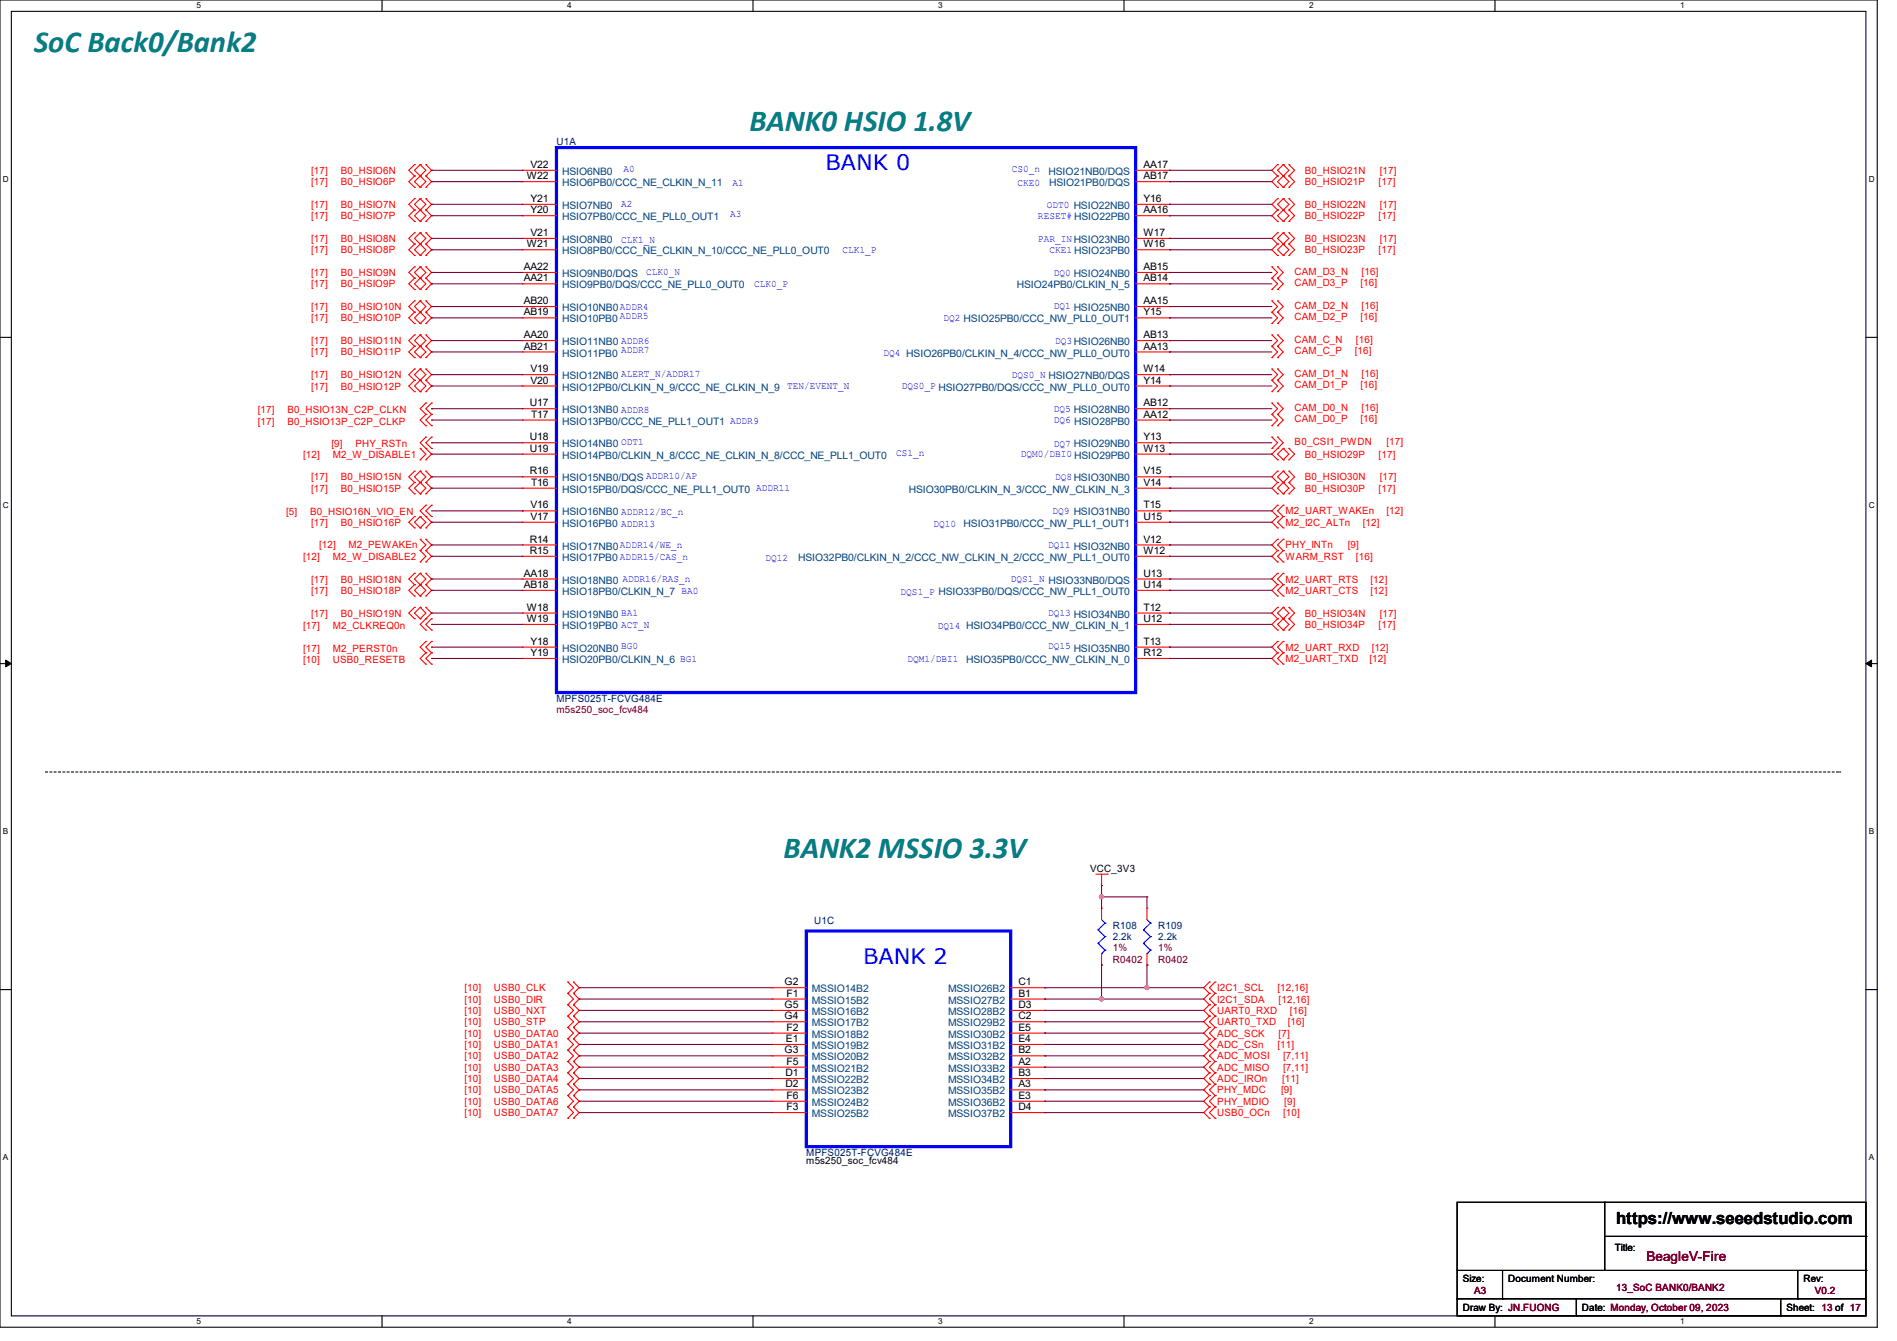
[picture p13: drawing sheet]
<svg xmlns="http://www.w3.org/2000/svg" width="297mm" height="210mm" viewBox="0 0 297 210" stroke-linecap="round" stroke-linejoin="round" font-family="sans-serif">
<defs><g id="words">
<g font-size="4.8" fill="#008080">
<text x="5.3" y="8.1">SoC Back0/Bank2</text>
<text x="117.3" y="20.6">BANK0 HSIO 1.8V</text>
<text x="122.7" y="134.4">BANK2 MSSIO 3.3V</text>
</g>
<g font-size="3.3" fill="#00f">
<text x="129.2" y="26.6">BANK 0</text>
<text x="135.1" y="150.9">BANK 2</text>
</g>
<text font-size="2.6" x="253" y="191.8">https://www.seeedstudio.com</text>
<text font-size="2.1" fill="#800000" x="257.8" y="197.5">BeagleV-Fire</text>
<g font-size="1.6" fill="#000080">
<text x="87.1" y="22.8">U1A</text>
<text x="87.1" y="109.9">MPFS025T-FCVG484E</text>
<text x="127.5" y="144.7">U1C</text>
<text x="174.2" y="145.5">R108</text>
<text x="174.2" y="147.2">2.2k</text>
<text x="181.4" y="145.5">R109</text>
<text x="181.4" y="147.2">2.2k</text>
<text x="126.2" y="181">MPFS025T-FCVG484E</text>
</g>
<g font-size="1.6" fill="#f00">
<text x="48.7" y="27.2">[17]</text>
<text x="48.7" y="29">[17]</text>
<text x="53.3" y="27.2">B0_HSIO6N</text>
<text x="53.3" y="29">B0_HSIO6P</text>
<text x="204.3" y="27.2">B0_HSIO21N</text>
<text x="204.3" y="29">B0_HSIO21P</text>
<text x="215.9" y="29">[17]</text>
<text x="216" y="27.2">[17]</text>
<text x="48.7" y="32.6">[17]</text>
<text x="48.7" y="34.3">[17]</text>
<text x="53.3" y="32.6">B0_HSIO7N</text>
<text x="53.3" y="34.3">B0_HSIO7P</text>
<text x="204.3" y="32.6">B0_HSIO22N</text>
<text x="204.3" y="34.3">B0_HSIO22P</text>
<text x="215.9" y="34.3">[17]</text>
<text x="216" y="32.6">[17]</text>
<text x="48.7" y="37.9">[17]</text>
<text x="48.7" y="39.7">[17]</text>
<text x="53.3" y="37.9">B0_HSIO8N</text>
<text x="53.3" y="39.7">B0_HSIO8P</text>
<text x="204.3" y="37.9">B0_HSIO23N</text>
<text x="204.3" y="39.7">B0_HSIO23P</text>
<text x="215.9" y="39.7">[17]</text>
<text x="216" y="37.9">[17]</text>
<text x="48.7" y="43.2">[17]</text>
<text x="48.7" y="45">[17]</text>
<text x="53.3" y="43.2">B0_HSIO9N</text>
<text x="53.3" y="45">B0_HSIO9P</text>
<text x="202.7" y="43.1">CAM_D3_N</text>
<text x="202.7" y="44.8">CAM_D3_P</text>
<text x="213" y="44.8">[16]</text>
<text x="213.2" y="43.1">[16]</text>
<text x="48.7" y="48.6">[17]</text>
<text x="48.7" y="50.3">[17]</text>
<text x="48.7" y="53.9">[17]</text>
<text x="53.3" y="48.6">B0_HSIO10N</text>
<text x="53.3" y="50.3">B0_HSIO10P</text>
<text x="53.3" y="53.9">B0_HSIO11N</text>
<text x="202.7" y="53.7">CAM_C_N</text>
<text x="202.7" y="48.4">CAM_D2_N</text>
<text x="202.7" y="50.2">CAM_D2_P</text>
<text x="212.3" y="53.7">[16]</text>
<text x="213" y="50.2">[16]</text>
<text x="213.2" y="48.4">[16]</text>
<text x="48.7" y="59.2">[17]</text>
<text x="48.7" y="55.7">[17]</text>
<text x="53.3" y="59.2">B0_HSIO12N</text>
<text x="53.3" y="55.7">B0_HSIO11P</text>
<text x="202.7" y="55.5">CAM_C_P</text>
<text x="202.7" y="59.1">CAM_D1_N</text>
<text x="212.1" y="55.5">[16]</text>
<text x="213.2" y="59.1">[16]</text>
<text x="40.3" y="64.7">[17]</text>
<text x="45" y="64.7">B0_HSIO13N_C2P_CLKN</text>
<text x="48.7" y="61">[17]</text>
<text x="53.3" y="61">B0_HSIO12P</text>
<text x="202.7" y="64.4">CAM_D0_N</text>
<text x="202.7" y="60.8">CAM_D1_P</text>
<text x="213" y="60.8">[16]</text>
<text x="213.2" y="64.4">[16]</text>
<text x="40.3" y="66.5">[17]</text>
<text x="45" y="66.5">B0_HSIO13P_C2P_CLKP</text>
<text x="47.5" y="71.7">[12]</text>
<text x="51.9" y="70.1">[9]</text>
<text x="52.1" y="71.7">M2_W_DISABLE1</text>
<text x="55.7" y="70.1">PHY_RSTn</text>
<text x="202.7" y="66.2">CAM_D0_P</text>
<text x="202.7" y="69.7">B0_CSI1_PWDN</text>
<text x="204.3" y="71.7">B0_HSIO29P</text>
<text x="213" y="66.2">[16]</text>
<text x="215.9" y="71.7">[17]</text>
<text x="217.1" y="69.7">[17]</text>
<text x="48.7" y="77">[17]</text>
<text x="48.7" y="75.2">[17]</text>
<text x="53.3" y="77">B0_HSIO15P</text>
<text x="53.3" y="75.2">B0_HSIO15N</text>
<text x="204.3" y="77">B0_HSIO30P</text>
<text x="204.3" y="75.2">B0_HSIO30N</text>
<text x="215.9" y="77">[17]</text>
<text x="216" y="75.2">[17]</text>
<text x="44.8" y="80.7">[5]</text>
<text x="48.6" y="80.7">B0_HSIO16N_VIO_EN</text>
<text x="48.7" y="82.3">[17]</text>
<text x="53.3" y="82.3">B0_HSIO16P</text>
<text x="201.3" y="80.6">M2_UART_WAKEn</text>
<text x="201.3" y="82.3">M2_I2C_ALTn</text>
<text x="213.4" y="82.3">[12]</text>
<text x="217.1" y="80.6">[12]</text>
<text x="47.5" y="87.7">[12]</text>
<text x="50" y="85.9">[12]</text>
<text x="52.1" y="87.7">M2_W_DISABLE2</text>
<text x="54.6" y="85.9">M2_PEWAKEn</text>
<text x="201.3" y="85.9">PHY_INTn</text>
<text x="201.3" y="87.7">WARM_RST</text>
<text x="211" y="85.9">[9]</text>
<text x="212.3" y="87.7">[16]</text>
<text x="48.7" y="91.2">[17]</text>
<text x="48.7" y="93">[17]</text>
<text x="53.3" y="91.2">B0_HSIO18N</text>
<text x="53.3" y="93">B0_HSIO18P</text>
<text x="201.3" y="91.2">M2_UART_RTS</text>
<text x="201.3" y="93">M2_UART_CTS</text>
<text x="214.6" y="91.2">[12]</text>
<text x="214.6" y="93">[12]</text>
<text x="47.5" y="98.5">[17]</text>
<text x="48.7" y="96.6">[17]</text>
<text x="52.1" y="98.5">M2_CLKREQ0n</text>
<text x="53.3" y="96.6">B0_HSIO19N</text>
<text x="201.3" y="101.9">M2_UART_RXD</text>
<text x="204.3" y="98.3">B0_HSIO34P</text>
<text x="204.3" y="96.6">B0_HSIO34N</text>
<text x="214.8" y="101.9">[12]</text>
<text x="215.9" y="98.3">[17]</text>
<text x="216" y="96.6">[17]</text>
<text x="47.5" y="103.8">[10]</text>
<text x="47.5" y="102.1">[17]</text>
<text x="52.1" y="103.8">USB0_RESETB</text>
<text x="52.1" y="102.1">M2_PERST0n</text>
<text x="201.3" y="103.7">M2_UART_TXD</text>
<text x="214.4" y="103.7">[12]</text>
<text x="72.7" y="155.2">[10]</text>
<text x="77.3" y="155.2">USB0_CLK</text>
<text x="190.6" y="155.2">I2C1_SCL</text>
<text x="200" y="155.2">[12,16]</text>
<text x="72.7" y="158.8">[10]</text>
<text x="72.7" y="157">[10]</text>
<text x="72.7" y="160.6">[10]</text>
<text x="77.3" y="158.8">USB0_NXT</text>
<text x="77.3" y="157">USB0_DIR</text>
<text x="77.3" y="160.6">USB0_STP</text>
<text x="190.6" y="158.8">UART0_RXD</text>
<text x="190.6" y="160.6">UART0_TXD</text>
<text x="190.6" y="157">I2C1_SDA</text>
<text x="200.2" y="157">[12,16]</text>
<text x="201.6" y="160.6">[16]</text>
<text x="202" y="158.8">[16]</text>
<text x="72.7" y="162.3">[10]</text>
<text x="72.7" y="164.1">[10]</text>
<text x="72.7" y="165.9">[10]</text>
<text x="72.7" y="167.7">[10]</text>
<text x="77.3" y="162.3">USB0_DATA0</text>
<text x="77.3" y="164.1">USB0_DATA1</text>
<text x="77.3" y="165.9">USB0_DATA2</text>
<text x="77.3" y="167.7">USB0_DATA3</text>
<text x="190.6" y="162.3">ADC_SCK</text>
<text x="190.6" y="164.1">ADC_CSn</text>
<text x="190.6" y="165.9">ADC_MOSI</text>
<text x="190.6" y="167.7">ADC_MISO</text>
<text x="200" y="164.1">[11]</text>
<text x="200.2" y="162.3">[7]</text>
<text x="200.9" y="165.9">[7,11]</text>
<text x="200.9" y="167.7">[7,11]</text>
<text x="72.7" y="169.5">[10]</text>
<text x="72.7" y="171.2">[10]</text>
<text x="72.7" y="173">[10]</text>
<text x="77.3" y="169.5">USB0_DATA4</text>
<text x="77.3" y="171.2">USB0_DATA5</text>
<text x="77.3" y="173">USB0_DATA6</text>
<text x="190.6" y="171.2">PHY_MDC</text>
<text x="190.6" y="173">PHY_MDIO</text>
<text x="190.6" y="169.5">ADC_IROn</text>
<text x="200.6" y="171.2">[9]</text>
<text x="200.7" y="169.5">[11]</text>
<text x="201.1" y="173">[9]</text>
<text x="72.7" y="174.8">[10]</text>
<text x="77.3" y="174.8">USB0_DATA7</text>
<text x="190.6" y="174.8">USB0_OCn</text>
<text x="200.9" y="174.8">[10]</text>
</g>
<g font-size="1.6">
<text x="82.5" y="28.1">W22</text>
<text x="83.1" y="26.3">V22</text>
<text x="179" y="26.3">AA17</text>
<text x="179" y="28.1">AB17</text>
<text x="83.1" y="31.6">Y21</text>
<text x="83.1" y="33.4">Y20</text>
<text x="179" y="31.6">Y16</text>
<text x="179" y="33.4">AA16</text>
<text x="82.5" y="38.7">W21</text>
<text x="83.1" y="37">V21</text>
<text x="179" y="37">W17</text>
<text x="179" y="38.7">W16</text>
<text x="82" y="42.3">AA22</text>
<text x="82" y="44.1">AA21</text>
<text x="82" y="47.6">AB20</text>
<text x="179" y="42.3">AB15</text>
<text x="179" y="44.1">AB14</text>
<text x="179" y="47.6">AA15</text>
<text x="82" y="49.4">AB19</text>
<text x="82" y="53">AA20</text>
<text x="179" y="49.4">Y15</text>
<text x="179" y="53">AB13</text>
<text x="82" y="54.7">AB21</text>
<text x="83.1" y="58.3">V19</text>
<text x="179" y="54.7">AA13</text>
<text x="179" y="58.3">W14</text>
<text x="83" y="63.6">U17</text>
<text x="83.1" y="60.1">V20</text>
<text x="83.1" y="65.4">T17</text>
<text x="179" y="60.1">Y14</text>
<text x="179" y="63.6">AB12</text>
<text x="179" y="65.4">AA12</text>
<text x="83" y="69">U18</text>
<text x="83" y="70.7">U19</text>
<text x="179" y="69">Y13</text>
<text x="179" y="70.7">W13</text>
<text x="83" y="74.3">R16</text>
<text x="83.1" y="76.1">T16</text>
<text x="179" y="74.3">V15</text>
<text x="179" y="76.1">V14</text>
<text x="83.1" y="79.6">V16</text>
<text x="83.1" y="81.4">V17</text>
<text x="179" y="79.6">T15</text>
<text x="179" y="81.4">U15</text>
<text x="83" y="85">R14</text>
<text x="83" y="86.7">R15</text>
<text x="179" y="85">V12</text>
<text x="179" y="86.7">W12</text>
<text x="82" y="90.3">AA18</text>
<text x="82" y="92.1">AB18</text>
<text x="82.5" y="95.6">W18</text>
<text x="179" y="90.3">U13</text>
<text x="179" y="92.1">U14</text>
<text x="179" y="95.6">T12</text>
<text x="82.5" y="97.4">W19</text>
<text x="83.1" y="101">Y18</text>
<text x="179" y="97.4">U12</text>
<text x="179" y="101">T13</text>
<text x="83.1" y="102.7">Y19</text>
<text x="179" y="102.7">R12</text>
<text x="170.7" y="136.6">VCC_3V3</text>
<text x="122.8" y="154.3">G2</text>
<text x="159.5" y="154.3">C1</text>
<text x="122.8" y="157.9">G5</text>
<text x="122.8" y="159.6">G4</text>
<text x="123.1" y="156.1">F1</text>
<text x="123.1" y="161.4">F2</text>
<text x="159.5" y="156.1">B1</text>
<text x="159.5" y="157.9">D3</text>
<text x="159.5" y="159.6">C2</text>
<text x="159.5" y="161.4">E5</text>
<text x="122.8" y="165">G3</text>
<text x="123.1" y="163.2">E1</text>
<text x="123.1" y="166.8">F5</text>
<text x="159.5" y="163.2">E4</text>
<text x="159.5" y="165">B2</text>
<text x="159.5" y="166.8">A2</text>
<text x="123" y="168.5">D1</text>
<text x="123" y="170.3">D2</text>
<text x="123.1" y="172.1">F6</text>
<text x="123.1" y="173.9">F3</text>
<text x="159.5" y="168.5">B3</text>
<text x="159.5" y="170.3">A3</text>
<text x="159.5" y="172.1">E3</text>
<text x="159.5" y="173.9">D4</text>
<text x="126.2" y="182.2">m5s250_soc_fcv484</text>
<text x="252.8" y="196">Title:</text>
<text x="229" y="200.7">Size:</text>
<text x="236.1" y="200.7">Document Number:</text>
<text x="282.4" y="200.7">Rev:</text>
<text x="229" y="205.4">Draw By: JN.FUONG</text>
<text x="247.7" y="205.4">Date: Monday, October 09, 2023</text>
<text x="279.7" y="205.4">Sheet: 13 of 17</text>
</g>
<g font-size="1.6" fill="#004080">
<text x="88" y="27.4">HSIO6NB0</text>
<text x="88" y="29.2">HSIO6PB0/CCC_NE_CLKIN_N_11</text>
<text x="164.2" y="27.4">HSIO21NB0/DQS</text>
<text x="164.3" y="29.2">HSIO21PB0/DQS</text>
<text x="88" y="32.7">HSIO7NB0</text>
<text x="88" y="34.5">HSIO7PB0/CCC_NE_PLL0_OUT1</text>
<text x="88" y="38.1">HSIO8NB0</text>
<text x="88" y="39.8">HSIO8PB0/CCC_NE_CLKIN_N_10/CCC_NE_PLL0_OUT0</text>
<text x="88" y="43.4">HSIO9NB0/DQS</text>
<text x="88" y="45.2">HSIO9PB0/DQS/CCC_NE_PLL0_OUT0</text>
<text x="159.2" y="45.2">HSIO24PB0/CLKIN_N_5</text>
<text x="88" y="48.7">HSIO10NB0ADDR4</text>
<text x="88" y="50.5">HSIO10PB0</text>
<text x="88" y="54.1">HSIO11NB0 ADDR6</text>
<text x="88" y="55.8">HSIO11PB0</text>
<text x="88" y="59.4">HSIO12NB0 ALERT_N/ADDR17</text>
<text x="88" y="61.2">HSIO12PB0/CLKIN_N_9/CCC_NE_CLKIN_N_9</text>
<text x="88" y="64.7">HSIO13NB0 ADDR8</text>
<text x="88" y="66.5">HSIO13PB0/CCC_NE_PLL1_OUT1 ADDR9</text>
<text x="88" y="70.1">HSIO14NB0 ODT1</text>
<text x="88" y="71.8">HSIO14PB0/CLKIN_N_8/CCC_NE_CLKIN_N_8/CCC_NE_PLL1_OUT0</text>
<text x="88" y="75.4">HSIO15NB0/DQS ADDR10/AP</text>
<text x="88" y="77.2">HSIO15PB0/DQS/CCC_NE_PLL1_OUT0 ADDR11</text>
<text x="142.3" y="77.2">HSIO30PB0/CLKIN_N_3/CCC_NW_CLKIN_N_3</text>
<text x="88" y="80.7">HSIO16NB0 ADDR12/BC_n</text>
<text x="88" y="82.5">HSIO16PB0 ADDR13</text>
<text x="150.9" y="82.5">HSIO31PB0/CCC_NW_PLL1_OUT1</text>
<text x="88" y="86.1">HSIO17NB0ADDR14/WE_n</text>
<text x="88" y="87.8">HSIO17PB0 ADDR15/CAS_n</text>
<text x="125" y="87.8">HSIO32PB0/CLKIN_N_2/CCC_NW_CLKIN_N_2/CCC_NW_PLL1_OUT0</text>
<text x="88" y="91.4">HSIO18NB0 ADDR16/RAS_n</text>
<text x="88" y="93.2">HSIO18PB0/CLKIN_N_7 BA0</text>
<text x="88" y="96.7">HSIO19NB0 BA1</text>
<text x="88" y="98.5">HSIO19PB0 ACT_N</text>
<text x="88" y="102.1">HSIO20NB0 BG0</text>
<text x="88" y="103.8">HSIO20PB0/CLKIN_N_6 BG1</text>
<text x="151.3" y="103.8">HSIO35PB0/CCC_NW_CLKIN_N_0</text>
<text x="127.1" y="155.4">MSSIO14B2</text>
<text x="148.5" y="155.4">MSSIO26B2</text>
<text x="127.1" y="157.2">MSSIO15B2</text>
<text x="127.1" y="159">MSSIO16B2</text>
<text x="127.1" y="160.7">MSSIO17B2</text>
<text x="148.5" y="157.2">MSSIO27B2</text>
<text x="148.5" y="159">MSSIO28B2</text>
<text x="148.5" y="160.7">MSSIO29B2</text>
<text x="127.1" y="162.5">MSSIO18B2</text>
<text x="127.1" y="164.3">MSSIO19B2</text>
<text x="127.1" y="166.1">MSSIO20B2</text>
<text x="127.1" y="167.9">MSSIO21B2</text>
<text x="148.5" y="162.5">MSSIO30B2</text>
<text x="148.5" y="164.3">MSSIO31B2</text>
<text x="148.5" y="166.1">MSSIO32B2</text>
<text x="148.5" y="167.9">MSSIO33B2</text>
<text x="127.1" y="169.6">MSSIO22B2</text>
<text x="127.1" y="171.4">MSSIO23B2</text>
<text x="127.1" y="173.2">MSSIO24B2</text>
<text x="148.5" y="169.6">MSSIO34B2</text>
<text x="148.5" y="171.4">MSSIO35B2</text>
<text x="148.5" y="173.2">MSSIO36B2</text>
<text x="127.1" y="175">MSSIO25B2</text>
<text x="148.5" y="175">MSSIO37B2</text>
</g>
<g font-size="1.6" fill="#00f">
<text x="97.6" y="27">A0</text>
<text x="114.7" y="29.1">A1</text>
<text x="158.4" y="27">CS0_n</text>
<text x="159.3" y="29.1">CKE0</text>
<text x="97.2" y="32.3">A2</text>
<text x="114.3" y="34">A3</text>
<text x="162.5" y="34.3">RESET# HSIO22PB0</text>
<text x="163.9" y="32.5">ODT0 HSIO22NB0</text>
<text x="97.2" y="38">CLK1_N</text>
<text x="131.9" y="39.6">CLK1_P</text>
<text x="162.5" y="37.8">PAR_INHSIO23NB0</text>
<text x="164.3" y="39.6">CKE1 HSIO23PB0</text>
<text x="101.2" y="43">CLK0_N</text>
<text x="118.1" y="45">CLK0_P</text>
<text x="165" y="43.2">DQ0 HSIO24NB0</text>
<text x="97.1" y="50">ADDR5</text>
<text x="147.7" y="50.3">DQ2 HSIO25PB0/CCC_NW_PLL0_OUT1</text>
<text x="165" y="48.3">DQ1 HSIO25NB0</text>
<text x="165.2" y="53.8">DQ3HSIO26NB0</text>
<text x="97.2" y="55.3">ADDR7</text>
<text x="138.3" y="55.8">DQ4 HSIO26PB0/CLKIN_N_4/CCC_NW_PLL0_OUT0</text>
<text x="158.4" y="59.2">DQS0_N HSIO27NB0/DQS</text>
<text x="123.2" y="61">TEN/EVENT_N</text>
<text x="141.2" y="61">DQS0_P HSIO27PB0/DQS/CCC_NW_PLL0_OUT0</text>
<text x="165" y="64.5">DQ5 HSIO28NB0</text>
<text x="140.3" y="71.5">CS1_n</text>
<text x="159.9" y="71.6">DQM0/DBI0 HSIO29PB0</text>
<text x="165" y="66.3">DQ6 HSIO28PB0</text>
<text x="165" y="70">DQ7 HSIO29NB0</text>
<text x="165.2" y="75.2">DQ8HSIO30NB0</text>
<text x="146.1" y="82.5">DQ10</text>
<text x="164.8" y="80.5">DQ9 HSIO31NB0</text>
<text x="119.8" y="87.8">DQ12</text>
<text x="164.1" y="85.9">DQ11 HSIO32NB0</text>
<text x="141" y="93.1">DQS1_P HSIO33PB0/DQS/CCC_NW_PLL1_OUT0</text>
<text x="158.2" y="91.2">DQS1_N HSIO33NB0/DQS</text>
<text x="146.9" y="98.5">DQ14 HSIO34PB0/CCC_NW_CLKIN_N_1</text>
<text x="164.1" y="96.5">DQ13 HSIO34NB0</text>
<text x="164.1" y="101.7">DQ15 HSIO35NB0</text>
<text x="142.1" y="103.6">DQM1/DBI1</text>
</g>
<g font-size="1.6" fill="#800000">
<text x="87.1" y="111.7">m5s250_soc_fcv484</text>
<text x="174.2" y="149">1%</text>
<text x="181.4" y="149">1%</text>
<text x="174.2" y="150.8">R0402</text>
<text x="181.4" y="150.8">R0402</text>
<text x="230.8" y="202.7">A3</text>
<text x="253" y="202.2">13_SoC BANK0/BANK2</text>
<text x="284.1" y="202.7">V0.2</text>
</g>
<g font-size="1.3">
<text x="30.8" y="1.3">5</text>
<text x="88.8" y="1.3">4</text>
<text x="146.9" y="1.3">3</text>
<text x="205" y="1.3">2</text>
<text x="263.1" y="1.3">1</text>
<text x=".5" y="28.4">D</text>
<text x="292.6" y="28.4">D</text>
<text x=".5" y="79.5">C</text>
<text x="292.6" y="79.5">C</text>
<text x=".5" y="130.6">B</text>
<text x="292.6" y="130.6">B</text>
<text x=".5" y="181.7">A</text>
<text x="292.6" y="181.7">A</text>
<text x="30.8" y="207.4">5</text>
<text x="88.8" y="207.4">4</text>
<text x="146.9" y="207.4">3</text>
<text x="205" y="207.4">2</text>
<text x="263.1" y="207.4">1</text>
</g>
</g></defs>
<path d="M0 0h293.9v207.9h-293.9zM1.8 1.8h290.3v204.3h-290.3z" fill="none" stroke="#000" stroke-width=".17"/>
<g fill="#fff">
<path d="M30.8 .2h.7v1.4h-.7z"/>
<path d="M30.8 206.2h.7v1.4h-.7z"/>
</g>
<path d="M59.8 0v1.8M59.8 206.1v1.8" fill="none" stroke="#000" stroke-width=".17"/>
<g fill="#fff">
<path d="M88.8 .2h.7v1.4h-.7z"/>
<path d="M88.8 206.2h.7v1.4h-.7z"/>
</g>
<path d="M117.9 0v1.8M117.9 206.1v1.8" fill="none" stroke="#000" stroke-width=".17"/>
<g fill="#fff">
<path d="M146.9 .2h.7v1.4h-.7z"/>
<path d="M146.9 206.2h.7v1.4h-.7z"/>
</g>
<path d="M176 0v1.8M176 206.1v1.8" fill="none" stroke="#000" stroke-width=".17"/>
<g fill="#fff">
<path d="M205 .2h.7v1.4h-.7z"/>
<path d="M205 206.2h.7v1.4h-.7z"/>
</g>
<path d="M234.1 0v1.8M234.1 206.1v1.8" fill="none" stroke="#000" stroke-width=".17"/>
<g fill="#fff">
<path d="M263.1 .2h.6v1.4h-.6z"/>
<path d="M263.1 206.2h.6v1.4h-.6z"/>
<path d="M.5 27.3h.9v1.4h-.9z"/>
<path d="M292.6 27.3h.9v1.4h-.9z"/>
<path d="M.5 78.4h.9v1.4h-.9z"/>
<path d="M292.6 78.4h.9v1.4h-.9z"/>
</g>
<path d="M0 52.8h1.8M292.1 52.8h1.8" fill="none" stroke="#000" stroke-width=".17"/>
<g fill="#fff">
<path d="M.5 129.5h.8v1.4h-.8z"/>
<path d="M292.6 129.5h.8v1.4h-.8z"/>
</g>
<path d="M0 103.9h1.8M292.1 103.9h1.8" fill="none" stroke="#000" stroke-width=".17"/>
<path d="M.9 103.4l.9 .5-.9 .5zM292.1 103.9l.9-.5v1z" fill="#000" stroke="#000" stroke-width=".16"/>
<g fill="#fff">
<path d="M.5 180.5h.8v1.4h-.8z"/>
<path d="M292.6 180.5h.8v1.4h-.8z"/>
</g>
<g fill="none" stroke="#000" stroke-width=".17">
<path d="M0 155h1.8M292.1 155h1.8M228.1 188.3h64v17.8h-64zM228.1 199h64M235.2 199v4.4M251.2 188.3h.1M251.2 188.3v10.7M251.2 193.6h40.9M281.5 199v4.4M292.1 199h.1M292.1 193.6h.1M228.1 203.4h.1"/>
<path d="M228.1 203.4h64M235.2 203.4h.1M246.8 206.1h.1M246.8 203.4v2.7M278.8 206.1h.1M278.8 203.4v2.7M281.5 203.4h.1"/>
</g>
<path d="M7.1 120.9h280.9M288 120.9h.1" fill="none" stroke="#000" stroke-width=".17" stroke-dasharray=".3"/>
<g fill="none" stroke="#f00" stroke-width=".17">
<path d="M64.9 25.8h.1M64.9 27.6h.1M64.9 29.3h.1M64.9 36.4h.1M64.9 38.2h.1M64.9 31.1h.1M64.9 32.9h.1M64.9 34.7h.1M64.9 25.8l-.9 .9 .9 .9M64.9 27.6l-.9 .8 .9 .9M64.9 31.1l-.9 .9 .9 .9M64.9 36.4l-.9 .9 .9 .9"/>
<path d="M64.9 38.2l-.9 .9 .9 .9M64.9 32.9l-.9 .9 .9 .9M65.8 27.6h.1M65.8 25.8h.1M65.8 29.3h.1M65.8 38.2h.1M65.8 36.4h.1M65.8 32.9h.1M65.8 31.1h.1M65.8 34.7h.1M65.8 25.8l-.9 .9 1.8 1.7-.9 .9M65.8 25.8l.9 .9-1.8 1.7 .9 .9"/>
<path d="M65.8 36.4l-.9 .9 1.8 1.8-.9 .9M65.8 36.4l.9 .9-1.8 1.8 .9 .9M65.8 31.1l-.9 .9 1.8 1.8-.9 .9M65.8 31.1l.9 .9-1.8 1.8 .9 .9M66.7 25.8h.1M66.7 27.6h.1M66.7 29.3h.1M66.7 36.4h.1M66.7 38.2h.1M66.7 31.1h.1M66.7 32.9h.1M66.7 34.7h.1"/>
<path d="M66.7 25.8l.9 .9-.9 .9M66.7 31.1l.9 .9-.9 .9M66.7 27.6l.9 .8-.9 .9M66.7 32.9l.9 .9-.9 .9M66.7 36.4l.9 .9-.9 .9M66.7 38.2l.9 .9-.9 .9M81.8 26.7h.1M81.8 28.4h.1M81.8 32h.1M81.8 33.8h.1M81.8 37.3h.1M81.8 39.1h.1"/>
<path d="M81.8 26.7h5.3M81.8 28.4h5.3M81.8 32h5.3M81.8 33.8h5.3M81.8 37.3h5.3M81.8 39.1h5.3M177.8 26.7h5.3M177.8 28.4h5.3M177.8 32h5.3M177.8 33.8h5.3M177.8 37.3h5.3M177.8 39.1h5.3"/>
<path d="M183.1 26.7h.1M183.1 28.4h.1M183.1 32h.1M183.1 33.8h.1M183.1 37.3h.1M183.1 39.1h.1M200 25.8h.1M200 27.6h.1M200 29.3h.1M200 31.1h.1M200 32.9h.1M200 34.7h.1"/>
<path d="M200 36.4h.1M200 38.2h.1M200 25.8l-.9 .9 .9 .9M200 27.6l-.9 .8 .9 .9M200 31.1l-.9 .9 .9 .9M200 32.9l-.9 .9 .9 .9M200 36.4l-.9 .9 .9 .9M200 38.2l-.9 .9 .9 .9M200.9 27.6h.1M200.9 25.8h.1M200.9 29.3h.1M200.9 32.9h.1"/>
<path d="M200.9 31.1h.1M200.9 34.7h.1M200.9 38.2h.1M200.9 36.4h.1M200.9 25.8l-.9 .9 1.8 1.7-.9 .9M200.9 25.8l.9 .9-1.8 1.7 .9 .9M200.9 31.1l-.9 .9 1.8 1.8-.9 .9M200.9 31.1l.9 .9-1.8 1.8 .9 .9M200.9 36.4l-.9 .9 1.8 1.8-.9 .9M200.9 36.4l.9 .9-1.8 1.8 .9 .9M201.8 25.8h.1M201.8 27.6h.1"/>
<path d="M201.8 29.3h.1M201.8 31.1h.1M201.8 32.9h.1M201.8 34.7h.1M201.8 36.4h.1M201.8 38.2h.1M201.8 25.8l.9 .9-.9 .9M201.8 31.1l.9 .9-.9 .9M201.8 27.6l.9 .8-.9 .9M201.8 36.4l.9 .9-.9 .9M201.8 32.9l.9 .9-.9 .9M201.8 38.2l.9 .9-.9 .9"/>
<path d="M64.9 57.8h.1M64.9 59.6h.1M64.9 40h.1M64.9 41.8h.1M64.9 43.6h.1M64.9 45.3h.1M64.9 47.1h.1M64.9 48.9h.1M64.9 50.7h.1M64.9 52.5h.1M64.9 54.2h.1M64.9 56h.1"/>
<path d="M64.9 57.8l-.9 .9 .9 .9M64.9 59.6l-.9 .9 .9 .8M64.9 41.8l-.9 .9 .9 .9M64.9 43.6l-.9 .8 .9 .9M64.9 47.1l-.9 .9 .9 .9M64.9 48.9l-.9 .9 .9 .9M64.9 52.5l-.9 .8 .9 .9M64.9 54.2l-.9 .9 .9 .9M65.8 59.6h.1M65.8 57.8h.1M65.8 40h.1M65.8 43.6h.1"/>
<path d="M65.8 41.8h.1M65.8 45.3h.1M65.8 48.9h.1M65.8 47.1h.1M65.8 50.7h.1M65.8 54.2h.1M65.8 52.5h.1M65.8 56h.1M65.8 57.8l-.9 .9 1.8 1.8-.9 .8M65.8 57.8l.9 .9-1.8 1.8 .9 .8M65.8 41.8l-.9 .9 1.8 1.7-.9 .9M65.8 41.8l.9 .9-1.8 1.7 .9 .9"/>
<path d="M65.8 47.1l-.9 .9 1.8 1.8-.9 .9M65.8 47.1l.9 .9-1.8 1.8 .9 .9M65.8 52.5l-.9 .8 1.8 1.8-.9 .9M65.8 52.5l.9 .8-1.8 1.8 .9 .9M66.7 57.8h.1M66.7 59.6h.1M66.7 40h.1M66.7 41.8h.1M66.7 43.6h.1M66.7 45.3h.1M66.7 47.1h.1M66.7 48.9h.1"/>
<path d="M66.7 50.7h.1M66.7 52.5h.1M66.7 54.2h.1M66.7 56h.1M66.7 54.2l.9 .9-.9 .9M66.7 57.8l.9 .9-.9 .9M66.7 59.6l.9 .9-.9 .8M66.7 41.8l.9 .9-.9 .9M66.7 43.6l.9 .8-.9 .9M66.7 47.1l.9 .9-.9 .9M66.7 52.5l.9 .8-.9 .9M66.7 48.9l.9 .9-.9 .9"/>
<path d="M81.8 42.7h.1M81.8 44.4h.1M81.8 48h.1M81.8 49.8h.1M81.8 53.3h.1M81.8 55.1h.1M81.8 58.7h.1M81.8 42.7h5.3M81.8 44.4h5.3M81.8 48h5.3M81.8 49.8h5.3M81.8 53.3h5.3"/>
<path d="M81.8 55.1h5.3M81.8 58.7h5.3M177.8 42.7h5.3M177.8 44.4h5.3M177.8 48h5.3M177.8 49.8h5.3M177.8 53.3h5.3M177.8 55.1h5.3M177.8 58.7h5.3M183.1 42.7h.1M183.1 44.4h.1M183.1 48h.1"/>
<path d="M183.1 49.8h.1M183.1 53.3h.1M183.1 55.1h.1M183.1 58.7h.1M199.1 54.2h.1M199.1 52.5h.1M199.1 56h.1M199.1 59.6h.1M199.1 57.8h.1M199.1 48.9h.1M199.1 47.1h.1M199.1 50.7h.1"/>
<path d="M199.1 43.6h.1M199.1 41.8h.1M199.1 45.3h.1M199.1 48.9l.9 .9-.9 .9M199.1 52.5l.9 .8-.9 .9M199.1 54.2l.9 .9-.9 .9M199.1 57.8l.9 .9-.9 .9M199.1 59.6l.9 .9-.9 .8M199.1 47.1l.9 .9-.9 .9M199.1 41.8l.9 .9-.9 .9M199.1 43.6l.9 .8-.9 .9M200 54.2h.1"/>
<path d="M200 52.5h.1M200 56h.1M200 59.6h.1M200 57.8h.1M200 48.9h.1M200 47.1h.1M200 50.7h.1M200 43.6h.1M200 41.8h.1M200 45.3h.1M200 40h.1M200 47.1l.9 .9-.9 .9"/>
<path d="M200 48.9l.9 .9-.9 .9M200 52.5l.9 .8-.9 .9M200 54.2l.9 .9-.9 .9M200 57.8l.9 .9-.9 .9M200 59.6l.9 .9-.9 .8M200 41.8l.9 .9-.9 .9M200 43.6l.9 .8-.9 .9M200.9 40h.1M201.8 40h.1M64.9 61.3h.1M64.9 75.6h.1M64.9 77.3h.1"/>
<path d="M64.9 73.8h.1M64.9 75.6l-.9 .9 .9 .8M64.9 73.8l-.9 .9 .9 .9M65.8 61.3h.1M65.8 77.3h.1M65.8 75.6h.1M65.8 73.8h.1M65.8 72h.1M65.8 70.2h.1M65.8 73.8l.9 .9-1.8 1.8 .9 .8M65.8 73.8l-.9 .9 1.8 1.8-.9 .8M65.8 70.2l.9 .9-.9 .9"/>
<path d="M66.7 61.3h.1M66.7 68.5h.1M66.7 70.2h.1M66.7 75.6h.1M66.7 77.3h.1M66.7 63.1h.1M66.7 64.9h.1M66.7 66.7h.1M66.7 73.8h.1M66.7 72h.1M66.7 79.1h.1M66.7 68.5l-.9 .8 1.8 1.8-.9 .9"/>
<path d="M66.7 75.6l.9 .9-.9 .8M66.7 63.1l-.9 .9 .9 .9M66.7 64.9l-.9 .9 .9 .9M66.7 73.8l.9 .9-.9 .9M66.7 79.1l-.9 .9 1.8 1.8-.9 .9M67.6 68.5h.1M67.6 70.2h.1M67.6 63.1h.1M67.6 64.9h.1M67.6 66.7h.1M67.6 79.1h.1M67.6 68.5l-.9 .8 .9 .9"/>
<path d="M67.6 63.1l-.9 .9 .9 .9M67.6 64.9l-.9 .9 .9 .9M67.6 79.1l-.9 .9 .9 .9M81.8 60.5h.1M81.8 64h.1M81.8 65.8h.1M81.8 69.3h.1M81.8 71.1h.1M81.8 74.7h.1M81.8 76.5h.1M81.8 60.5h5.3M81.8 64h5.3"/>
<path d="M81.8 65.8h5.3M81.8 69.3h5.3M81.8 71.1h5.3M81.8 74.7h5.3M81.8 76.5h5.3M177.8 60.5h5.3M177.8 64h5.3M177.8 65.8h5.3M177.8 69.3h5.3M177.8 71.1h5.3M177.8 74.7h5.3M177.8 76.5h5.3"/>
<path d="M183.1 60.5h.1M183.1 64h.1M183.1 65.8h.1M183.1 69.3h.1M183.1 71.1h.1M183.1 74.7h.1M183.1 76.5h.1M199.1 64.9h.1M199.1 63.1h.1M199.1 66.7h.1M199.1 61.3h.1M199.1 70.2h.1"/>
<path d="M199.1 68.5h.1M199.1 68.5l.9 .8-.9 .9M199.1 63.1l.9 .9-.9 .9M199.1 64.9l.9 .9-.9 .9M200 79.1h.1M200 75.6h.1M200 77.3h.1M200 73.8h.1M200 70.2h.1M200 72h.1M200 64.9h.1M200 63.1h.1"/>
<path d="M200 66.7h.1M200 61.3h.1M200 68.5h.1M200 63.1l.9 .9-.9 .9M200 79.1l-.9 .9 .9 .9M200 75.6l-.9 .9 .9 .8M200 73.8l-.9 .9 .9 .9M200 68.5l.9 .8-1.8 1.8 .9 .9M200 64.9l.9 .9-.9 .9M200.9 79.1h.1M200.9 77.3h.1M200.9 75.6h.1"/>
<path d="M200.9 73.8h.1M200.9 72h.1M200.9 70.2h.1M200.9 79.1l-.9 .9 .9 .9M200.9 73.8l.9 .9-1.8 1.8 .9 .8M200.9 73.8l-.9 .9 1.8 1.8-.9 .8M200.9 70.2l-.9 .9 .9 .9M200.9 70.2l.9 .9-.9 .9M201.8 75.6h.1M201.8 77.3h.1M201.8 73.8h.1M201.8 70.2h.1"/>
<path d="M201.8 72h.1M201.8 75.6l.9 .9-.9 .8M201.8 70.2l.9 .9-.9 .9M201.8 73.8l.9 .9-.9 .9M64.9 95.1h.1M64.9 96.9h.1M64.9 89.8h.1M64.9 91.6h.1M64.9 93.3h.1M64.9 80.9h.1M64.9 82.7h.1M64.9 80.9l-.9 .9 .9 .9"/>
<path d="M64.9 89.8l-.9 .9 .9 .9M64.9 95.1l-.9 .9 .9 .9M64.9 91.6l-.9 .9 .9 .8M65.8 86.2h.1M65.8 84.5h.1M65.8 88h.1M65.8 96.9h.1M65.8 95.1h.1M65.8 91.6h.1M65.8 89.8h.1M65.8 93.3h.1M65.8 82.7h.1"/>
<path d="M65.8 80.9h.1M65.8 84.5l.9 .8-.9 .9M65.8 86.2l.9 .9-.9 .9M65.8 95.1l-.9 .9 .9 .9M65.8 95.1l.9 .9-.9 .9M65.8 89.8l-.9 .9 1.8 1.8-.9 .8M65.8 89.8l.9 .9-1.8 1.8 .9 .8M65.8 80.9l-.9 .9 .9 .9M65.8 80.9l.9 .9-.9 .9M66.7 84.5h.1M66.7 86.2h.1M66.7 88h.1"/>
<path d="M66.7 95.1h.1M66.7 96.9h.1M66.7 98.7h.1M66.7 89.8h.1M66.7 91.6h.1M66.7 93.3h.1M66.7 80.9h.1M66.7 82.7h.1M66.7 84.5l.9 .8-.9 .9M66.7 86.2l.9 .9-.9 .9M66.7 91.6l.9 .9-.9 .8M66.7 95.1l.9 .9-1.8 1.8 .9 .9"/>
<path d="M66.7 89.8l.9 .9-.9 .9M67.6 96.9h.1M67.6 98.7h.1M67.6 80.9h.1M67.6 96.9l-.9 .9 .9 .9M81.8 80h.1M81.8 81.8h.1M81.8 85.3h.1M81.8 87.1h.1M81.8 90.7h.1M81.8 92.5h.1M81.8 96h.1"/>
<path d="M81.8 97.8h.1M81.8 80h5.3M81.8 81.8h5.3M81.8 85.3h5.3M81.8 87.1h5.3M81.8 90.7h5.3M81.8 92.5h5.3M81.8 96h5.3M81.8 97.8h5.3M177.8 80h5.3M177.8 81.8h5.3M177.8 85.3h5.3"/>
<path d="M177.8 87.1h5.3M177.8 90.7h5.3M177.8 92.5h5.3M177.8 96h5.3M177.8 97.8h5.3M183.1 80h.1M183.1 81.8h.1M183.1 85.3h.1M183.1 87.1h.1M183.1 90.7h.1M183.1 92.5h.1M183.1 96h.1"/>
<path d="M183.1 97.8h.1M200 80.9h.1M200 82.7h.1M200 84.5h.1M200 86.2h.1M200 88h.1M200 89.8h.1M200 91.6h.1M200 93.3h.1M200 96.9h.1M200 98.7h.1M200 95.1h.1"/>
<path d="M200 80.9l-.9 .9 .9 .9M200 84.5l-.9 .8 .9 .9M200 86.2l-.9 .9 .9 .9M200 89.8l-.9 .9 .9 .9M200 91.6l-.9 .9 .9 .8M200 96.9l-.9 .9 .9 .9M200 95.1l-.9 .9 .9 .9M200.9 80.9h.1M200.9 82.7h.1M200.9 86.2h.1M200.9 84.5h.1M200.9 88h.1"/>
<path d="M200.9 91.6h.1M200.9 89.8h.1M200.9 93.3h.1M200.9 98.7h.1M200.9 96.9h.1M200.9 95.1h.1M200.9 80.9l-.9 .9 .9 .9M200.9 84.5l-.9 .8 .9 .9M200.9 86.2l-.9 .9 .9 .9M200.9 89.8l-.9 .9 .9 .9M200.9 91.6l-.9 .9 .9 .8M200.9 95.1l.9 .9-1.8 1.8 .9 .9"/>
<path d="M200.9 96.9l.9 .9-.9 .9M200.9 95.1l-.9 .9 .9 .9M201.8 96.9h.1M201.8 98.7h.1M201.8 95.1h.1M201.8 96.9l.9 .9-.9 .9M201.8 95.1l.9 .9-.9 .9M66.7 102.2h.1M66.7 104h.1M66.7 100.5h.1M66.7 102.2l-.9 .9 .9 .9M66.7 100.5l-.9 .8 .9 .9"/>
<path d="M67.6 102.2h.1M67.6 104h.1M67.6 100.5h.1M67.6 102.2l-.9 .9 .9 .9M67.6 100.5l-.9 .8 .9 .9M81.8 101.3h.1M81.8 103.1h.1M81.8 101.3h5.3M81.8 103.1h5.3M177.8 101.3h5.3M177.8 103.1h5.3M183.1 101.3h.1"/>
<path d="M183.1 103.1h.1M200 102.2h.1M200 104h.1M200 100.5h.1M200 102.2l-.9 .9 .9 .9M200 100.5l-.9 .8 .9 .9M200.9 104h.1M200.9 102.2h.1M200.9 100.5h.1M200.9 102.2l-.9 .9 .9 .9M200.9 100.5l-.9 .8 .9 .9M171.6 136.9h1.8"/>
<path d="M172.5 138.7h.1M172.5 136.9v1.8M173.4 136.9h.1M88.9 155.6h.1M88.9 153.8h.1M88.9 159.1h.1M88.9 157.4h.1M88.9 153.8l.9 .9-.9 .9M88.9 157.4l.9 .8-.9 .9M88.9 155.6l.9 .9-.9 .9M88.9 159.1l.9 .9-.9 .9M89.8 153.8h.1"/>
<path d="M89.8 155.6h.1M89.8 157.4h.1M89.8 159.1h.1M89.8 153.8l.9 .9-.9 .9M89.8 157.4l.9 .8-.9 .9M89.8 155.6l.9 .9-.9 .9M89.8 159.1l.9 .9-.9 .9M120.9 154.7h.1M120.9 156.5h.1M120.9 158.2h.1M120.9 154.7h5.3M120.9 156.5h5.3"/>
<path d="M120.9 158.2h5.3M158.2 154.7h5.4M158.2 156.5h5.4M158.2 158.2h5.4M163.6 154.7h.1M163.6 156.5h.1M163.6 158.2h.1M172.5 142.2h.1M172.5 151.1h.1M172.5 142.2v1.8M172.5 149.4v1.7M179.6 142.2h.1"/>
<path d="M179.6 151.1h.1M179.6 142.2v1.8M179.6 149.4v1.7M189.4 157.4h.1M189.4 159.1h.1M189.4 153.8h.1M189.4 155.6h.1M189.4 157.4l-.9 .8 .9 .9M189.4 159.1l-.9 .9 .9 .9M189.4 153.8l-.9 .9 .9 .9M189.4 155.6l-.9 .9 .9 .9M190.2 159.1h.1"/>
<path d="M190.2 157.4h.1M190.2 155.6h.1M190.2 153.8h.1M190.2 157.4l-.8 .8 .8 .9M190.2 159.1l-.8 .9 .8 .9M190.2 153.8l-.8 .9 .8 .9M190.2 155.6l-.8 .9 .8 .9M88.9 162.7h.1M88.9 160.9h.1M88.9 164.5h.1M88.9 166.2h.1M88.9 168h.1"/>
<path d="M88.9 169.8h.1M88.9 171.6h.1M88.9 173.4h.1M88.9 175.1h.1M88.9 160.9l.9 .9-.9 .9M88.9 162.7l.9 .9-.9 .9M88.9 164.5l.9 .9-.9 .8M88.9 166.2l.9 .9-.9 .9M88.9 168l.9 .9-.9 .9M88.9 169.8l.9 .9-.9 .9M88.9 171.6l.9 .9-.9 .9M88.9 173.4l.9 .8-.9 .9"/>
<path d="M89.8 160.9h.1M89.8 162.7h.1M89.8 164.5h.1M89.8 166.2h.1M89.8 168h.1M89.8 169.8h.1M89.8 171.6h.1M89.8 173.4h.1M89.8 175.1h.1M89.8 160.9l.9 .9-.9 .9M89.8 162.7l.9 .9-.9 .9M89.8 164.5l.9 .9-.9 .8"/>
<path d="M89.8 166.2l.9 .9-.9 .9M89.8 168l.9 .9-.9 .9M89.8 169.8l.9 .9-.9 .9M89.8 171.6l.9 .9-.9 .9M89.8 173.4l.9 .8-.9 .9M120.9 160h.1M120.9 161.8h.1M120.9 163.6h.1M120.9 165.4h.1M120.9 167.1h.1M120.9 168.9h.1M120.9 170.7h.1"/>
<path d="M120.9 172.5h.1M120.9 174.2h.1M120.9 160h5.3M120.9 161.8h5.3M120.9 163.6h5.3M120.9 165.4h5.3M120.9 167.1h5.3M120.9 168.9h5.3M120.9 170.7h5.3M120.9 172.5h5.3M120.9 174.2h5.3M158.2 160h5.4"/>
<path d="M158.2 161.8h5.4M158.2 163.6h5.4M158.2 165.4h5.4M158.2 167.1h5.4M158.2 168.9h5.4M158.2 170.7h5.4M158.2 172.5h5.4M158.2 174.2h5.4M163.6 160h.1M163.6 161.8h.1M163.6 163.6h.1M163.6 165.4h.1"/>
<path d="M163.6 167.1h.1M163.6 168.9h.1M163.6 170.7h.1M163.6 172.5h.1M163.6 174.2h.1M189.4 169.8h.1M189.4 171.6h.1M189.4 173.4h.1M189.4 160.9h.1M189.4 175.1h.1M189.4 162.7h.1M189.4 164.5h.1"/>
<path d="M189.4 166.2h.1M189.4 168h.1M189.4 169.8l-.9 .9 .9 .9M189.4 171.6l-.9 .9 .9 .9M189.4 173.4l-.9 .8 .9 .9M189.4 160.9l-.9 .9 .9 .9M189.4 162.7l-.9 .9 .9 .9M189.4 164.5l-.9 .9 .9 .8M189.4 166.2l-.9 .9 .9 .9M189.4 168l-.9 .9 .9 .9M190.2 171.6h.1M190.2 169.8h.1"/>
<path d="M190.2 173.4h.1M190.2 160.9h.1M190.2 175.1h.1M190.2 162.7h.1M190.2 164.5h.1M190.2 166.2h.1M190.2 168h.1M190.2 169.8l-.8 .9 .8 .9M190.2 171.6l-.8 .9 .8 .9M190.2 173.4l-.8 .8 .8 .9M190.2 160.9l-.8 .9 .8 .9M190.2 162.7l-.8 .9 .8 .9"/>
<path d="M190.2 164.5l-.8 .9 .8 .8M190.2 166.2l-.8 .9 .8 .9M190.2 168l-.8 .9 .8 .9"/>
</g>
<path d="M87.1 23.1h90.7v85.4h-90.7zM126.2 145.8h32v33.8h-32z" fill="none" stroke="#00f" stroke-width=".51"/>
<g fill="none" stroke="#00f" stroke-width=".17">
<path d="M171.9 145.6h.1M171.9 147.7h.1M171.9 145.6l1.1 1.1M171.9 147.7l1.1 1.1M172.5 149.4h.1M172.5 144l.5 .6M173 144.6h.1M173 146.7h.1M173 148.8h.1M173 144.6l-1.1 1M173 146.7l-1.1 1M173 148.8l-.5 .6"/>
<path d="M179 145.6h.1M179 147.7h.1M179 145.6l1.1 1.1M179 147.7l1.1 1.1M179.6 149.4h.1M179.6 144l.5 .6M180.1 144.6h.1M180.1 146.7h.1M180.1 148.8h.1M180.1 144.6l-1.1 1M180.1 146.7l-1.1 1M180.1 148.8l-.5 .6"/>
</g>
<g fill="none" stroke="#800040" stroke-width=".17">
<path d="M67.6 39.1h.1M67.6 37.3h.1M67.6 26.7h.1M67.6 28.4h.1M67.6 32h.1M67.6 33.8h.1M67.6 26.7h14.2M67.6 28.4h14.2M67.6 32h14.2M67.6 33.8h14.2M67.6 37.3h14.2M67.6 39.1h14.2"/>
<path d="M183.1 26.7h.1M183.1 28.4h.1M183.1 32h.1M183.1 33.8h.1M183.1 37.3h.1M183.1 39.1h.1M183.1 26.7h16M183.1 28.4h16M183.1 32h16M183.1 33.8h16M183.1 37.3h16M183.1 39.1h16"/>
<path d="M67.6 58.7h.1M67.6 48h.1M67.6 49.8h.1M67.6 53.3h.1M67.6 55.1h.1M67.6 42.7h.1M67.6 44.4h.1M67.6 58.7h14.2M67.6 48h14.2M67.6 49.8h14.2M67.6 53.3h14.2M67.6 55.1h14.2"/>
<path d="M67.6 42.7h14.2M67.6 44.4h14.2M183.1 53.3h.1M183.1 55.1h.1M183.1 58.7h.1M183.1 48h.1M183.1 49.8h.1M183.1 42.7h.1M183.1 44.4h.1M183.1 58.7h16M183.1 48h16M183.1 49.8h16"/>
<path d="M183.1 53.3h16M183.1 55.1h16M183.1 42.7h16M183.1 44.4h16M67.6 74.7h.1M67.6 64h.1M67.6 65.8h.1M67.6 60.5h.1M67.6 71.1h.1M67.6 76.5h.1M67.6 69.3h.1M67.6 74.7h14.2"/>
<path d="M67.6 76.5h14.2M67.6 64h14.2M67.6 65.8h14.2M67.6 60.5h14.2M67.6 71.1h14.2M67.6 69.3h14.2M183.1 74.7h.1M183.1 76.5h.1M183.1 71.1h.1M183.1 64h.1M183.1 65.8h.1M183.1 60.5h.1"/>
<path d="M183.1 69.3h.1M183.1 74.7h16M183.1 76.5h16M183.1 64h16M183.1 65.8h16M183.1 60.5h16M183.1 71.1h16M183.1 69.3h16M67.6 85.3h.1M67.6 96h.1M67.6 97.8h.1M67.6 90.7h.1"/>
<path d="M67.6 92.5h.1M67.6 87.1h.1M67.6 81.8h.1M67.6 85.3h14.2M67.6 80h14.2M67.6 81.8h14.2M67.6 96h14.2M67.6 97.8h14.2M67.6 90.7h14.2M67.6 92.5h14.2M67.6 87.1h14.2M81.8 80h.1"/>
<path d="M183.1 80h.1M183.1 81.8h.1M183.1 96h.1M183.1 85.3h.1M183.1 87.1h.1M183.1 90.7h.1M183.1 92.5h.1M183.1 97.8h.1M183.1 85.3h16M183.1 80h16M183.1 81.8h16M183.1 96h16"/>
<path d="M183.1 97.8h16M183.1 90.7h16M183.1 92.5h16M183.1 87.1h16M67.6 101.3h.1M67.6 103.1h.1M67.6 103.1h14.2M67.6 101.3h14.2M183.1 103.1h.1M183.1 101.3h.1M183.1 103.1h16M183.1 101.3h16"/>
<path d="M172.5 138.7h.1M172.5 138.7v3.5M90.7 154.7h.1M90.7 158.2h.1M90.7 156.5h.1M90.7 154.7h30.2M90.7 158.2h30.2M90.7 156.5h30.2M163.6 158.2h.1M163.6 154.7h.1M163.6 156.5h.1M163.6 154.7h24.9"/>
<path d="M163.6 158.2h24.9M163.6 156.5h24.9M172.5 151.1h.1M172.5 156.5h.1M172.5 140.5h.1M172.5 151.1v5.4M172.5 140.5h7.1M179.6 151.1h.1M179.6 154.7h.1M179.6 140.5h.1M179.6 140.5v1.7M179.6 151.1v3.6"/>
<path d="M90.7 161.8h.1M90.7 163.6h.1M90.7 165.4h.1M90.7 167.1h.1M90.7 168.9h.1M90.7 170.7h.1M90.7 172.5h.1M90.7 174.2h.1M90.7 160h.1M90.7 161.8h30.2M90.7 163.6h30.2M90.7 165.4h30.2"/>
<path d="M90.7 167.1h30.2M90.7 168.9h30.2M90.7 170.7h30.2M90.7 172.5h30.2M90.7 174.2h30.2M90.7 160h30.2M163.6 170.7h.1M163.6 172.5h.1M163.6 160h.1M163.6 174.2h.1M163.6 161.8h.1M163.6 163.6h.1"/>
<path d="M163.6 165.4h.1M163.6 167.1h.1M163.6 168.9h.1M163.6 161.8h24.9M163.6 163.6h24.9M163.6 165.4h24.9M163.6 167.1h24.9M163.6 168.9h24.9M163.6 170.7h24.9M163.6 172.5h24.9M163.6 174.2h24.9M163.6 160h24.9"/>
</g>
<g fill="#f0f" stroke="#f0f" stroke-width=".17">
<circle cx="172.4" cy="140.4" r=".32"/>
<circle cx="172.4" cy="156.4" r=".32"/>
<circle cx="179.6" cy="154.7" r=".32"/>
</g>
<use href="#words"/>
</svg>
